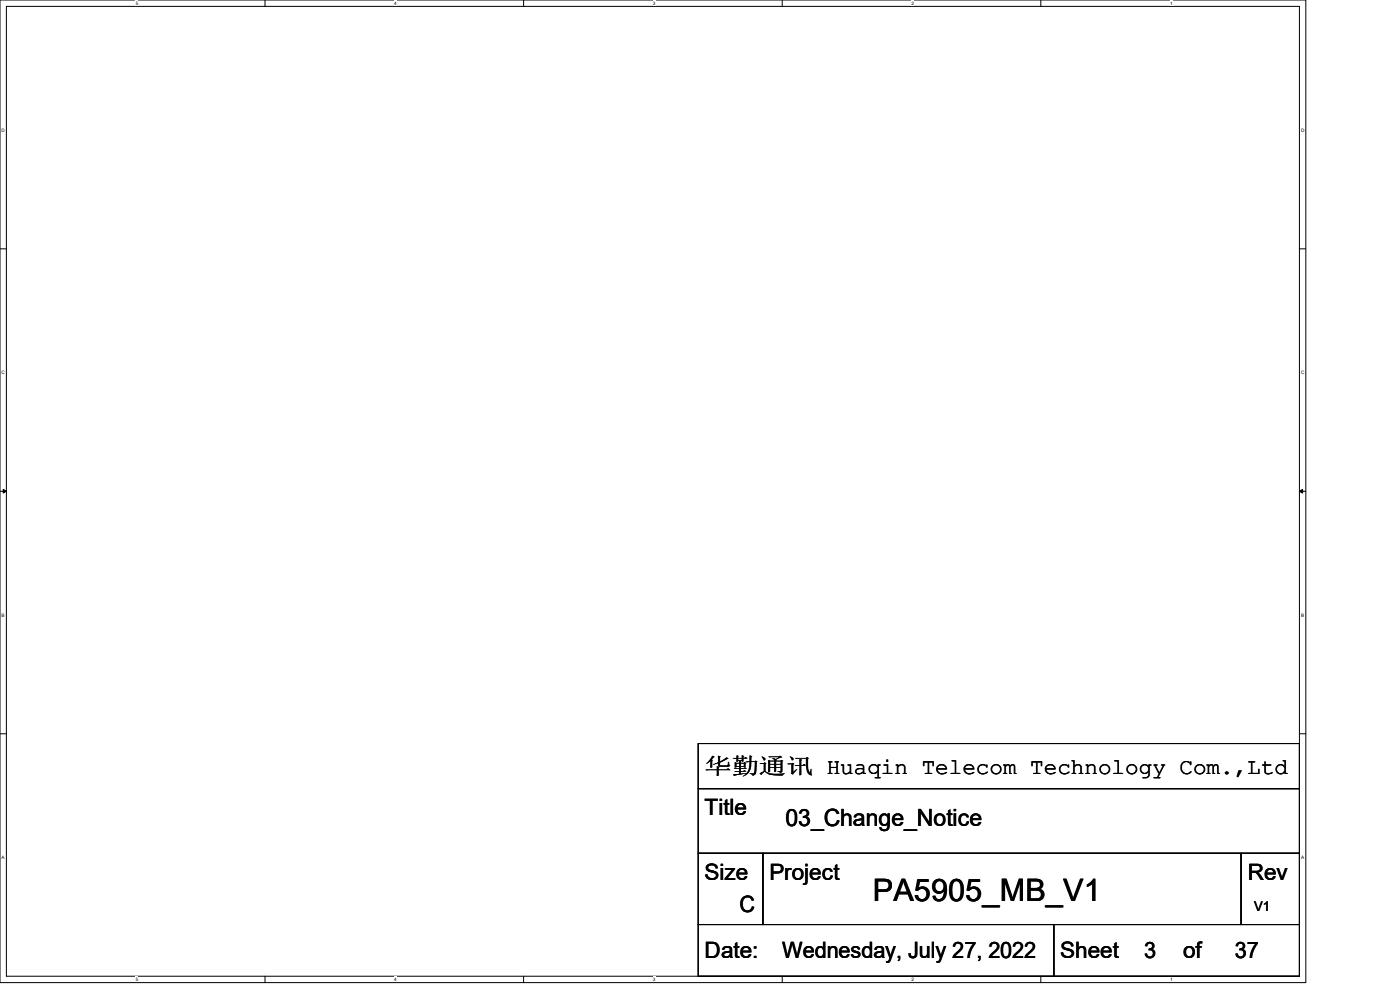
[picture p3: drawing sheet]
<svg xmlns="http://www.w3.org/2000/svg" width="297mm" height="210mm" viewBox="0 0 297 210" stroke-linecap="round" stroke-linejoin="round" font-family="sans-serif">
<defs><g id="words">
<text font-size="6.6" x="185.2" y="191.1">PA5905_MB_V1</text>
<text font-size="5" x="166.6" y="175.2">03_Change_Notice</text>
<g font-size="4.8">
<text x="149.5" y="164.2">华勤通讯 Huaqin Telecom Technology Com.,Ltd</text>
<text x="149.5" y="173">Title</text>
<text x="149.5" y="186.7">Size</text>
<text x="163.2" y="186.7">Project</text>
<text x="264.7" y="186.7">Rev</text>
<text x="156.9" y="193.5">C</text>
<text x="149.5" y="203.2">Date:</text>
<text x="165.9" y="203.2">Wednesday, July 27, 2022</text>
<text x="224.9" y="203.2">Sheet</text>
<text x="242.7" y="203.2">3</text>
<text x="251" y="203.2">of</text>
<text x="262" y="203.2">37</text>
</g>
<text font-size="2.9" x="266.1" y="193.2">V1</text>
<g font-size="1">
<text x="28.8" y="1">5</text>
<text x="83.7" y="1">4</text>
<text x="138.5" y="1">3</text>
<text x="193.4" y="1">2</text>
<text x="248.2" y="1">1</text>
<text x=".3" y="27.9">D</text>
<text x="276" y="27.9">D</text>
<text x=".3" y="79.4">C</text>
<text x="276" y="79.4">C</text>
<text x=".3" y="130.8">B</text>
<text x="276" y="130.8">B</text>
<text x=".3" y="182.2">A</text>
<text x="276" y="182.2">A</text>
<text x="28.8" y="208.1">5</text>
<text x="83.7" y="208.1">4</text>
<text x="138.5" y="208.1">3</text>
<text x="193.4" y="208.1">2</text>
<text x="248.2" y="208.1">1</text>
</g>
</g></defs>
<path d="M0 0h277v208.4h-277zM1.4 1.4h274.3v205.7h-274.3z" fill="none" stroke="#000" stroke-width=".21"/>
<g fill="#fff">
<path d="M28.8 .1h.5v1.1h-.5z"/>
<path d="M28.8 207.2h.5v1.1h-.5z"/>
</g>
<path d="M56.2 0v1.4M56.2 207.1v1.3" fill="none" stroke="#000" stroke-width=".21"/>
<g fill="#fff">
<path d="M83.7 .1h.5v1.1h-.5z"/>
<path d="M83.7 207.2h.5v1.1h-.5z"/>
</g>
<path d="M111.1 0v1.4M111.1 207.1v1.3" fill="none" stroke="#000" stroke-width=".21"/>
<g fill="#fff">
<path d="M138.5 .1h.6v1.1h-.6z"/>
<path d="M138.5 207.2h.6v1.1h-.6z"/>
</g>
<path d="M165.9 0v1.4M165.9 207.1v1.3" fill="none" stroke="#000" stroke-width=".21"/>
<g fill="#fff">
<path d="M193.4 .1h.5v1.1h-.5z"/>
<path d="M193.4 207.2h.5v1.1h-.5z"/>
</g>
<path d="M220.8 0v1.4M220.8 207.1v1.3" fill="none" stroke="#000" stroke-width=".21"/>
<g fill="#fff">
<path d="M248.2 .1h.6v1.1h-.6z"/>
<path d="M248.2 207.2h.6v1.1h-.6z"/>
<path d="M.3 27.1h.8v1.1h-.8z"/>
<path d="M276 27.1h.7v1.1h-.7z"/>
<path d="M.3 78.5h.8v1.1h-.8z"/>
<path d="M276 78.5h.7v1.1h-.7z"/>
</g>
<path d="M0 52.8h1.4M275.7 52.8h1.3" fill="none" stroke="#000" stroke-width=".21"/>
<g fill="#fff">
<path d="M.3 129.9h.7v1.1h-.7z"/>
<path d="M276 129.9h.6v1.1h-.6z"/>
</g>
<path d="M0 104.2h1.4M275.7 104.2h1.3" fill="none" stroke="#000" stroke-width=".21"/>
<path d="M.7 103.8l.7 .4-.7 .4zM275.7 104.2l.7-.4v.8z" fill="#000" stroke="#000" stroke-width=".21"/>
<g fill="#fff">
<path d="M.3 181.4h.7v1.1h-.7z"/>
<path d="M276 181.4h.6v1.1h-.6z"/>
</g>
<path d="M0 155.7h1.4M148.1 157.7h127.6v9.6h-127.6zM275.7 155.7h1.3M148.1 167.3h127.6v13.7h-127.6zM148.1 181h13.7v15.1h-13.7zM148.1 196.1h75.5v11h-75.5zM161.8 181h101.5v15.1h-101.5zM223.6 196.1h52.1v11h-52.1zM263.3 181h12.4v15.1h-12.4z" fill="none" stroke="#000" stroke-width=".21"/>
<use href="#words"/>
</svg>
